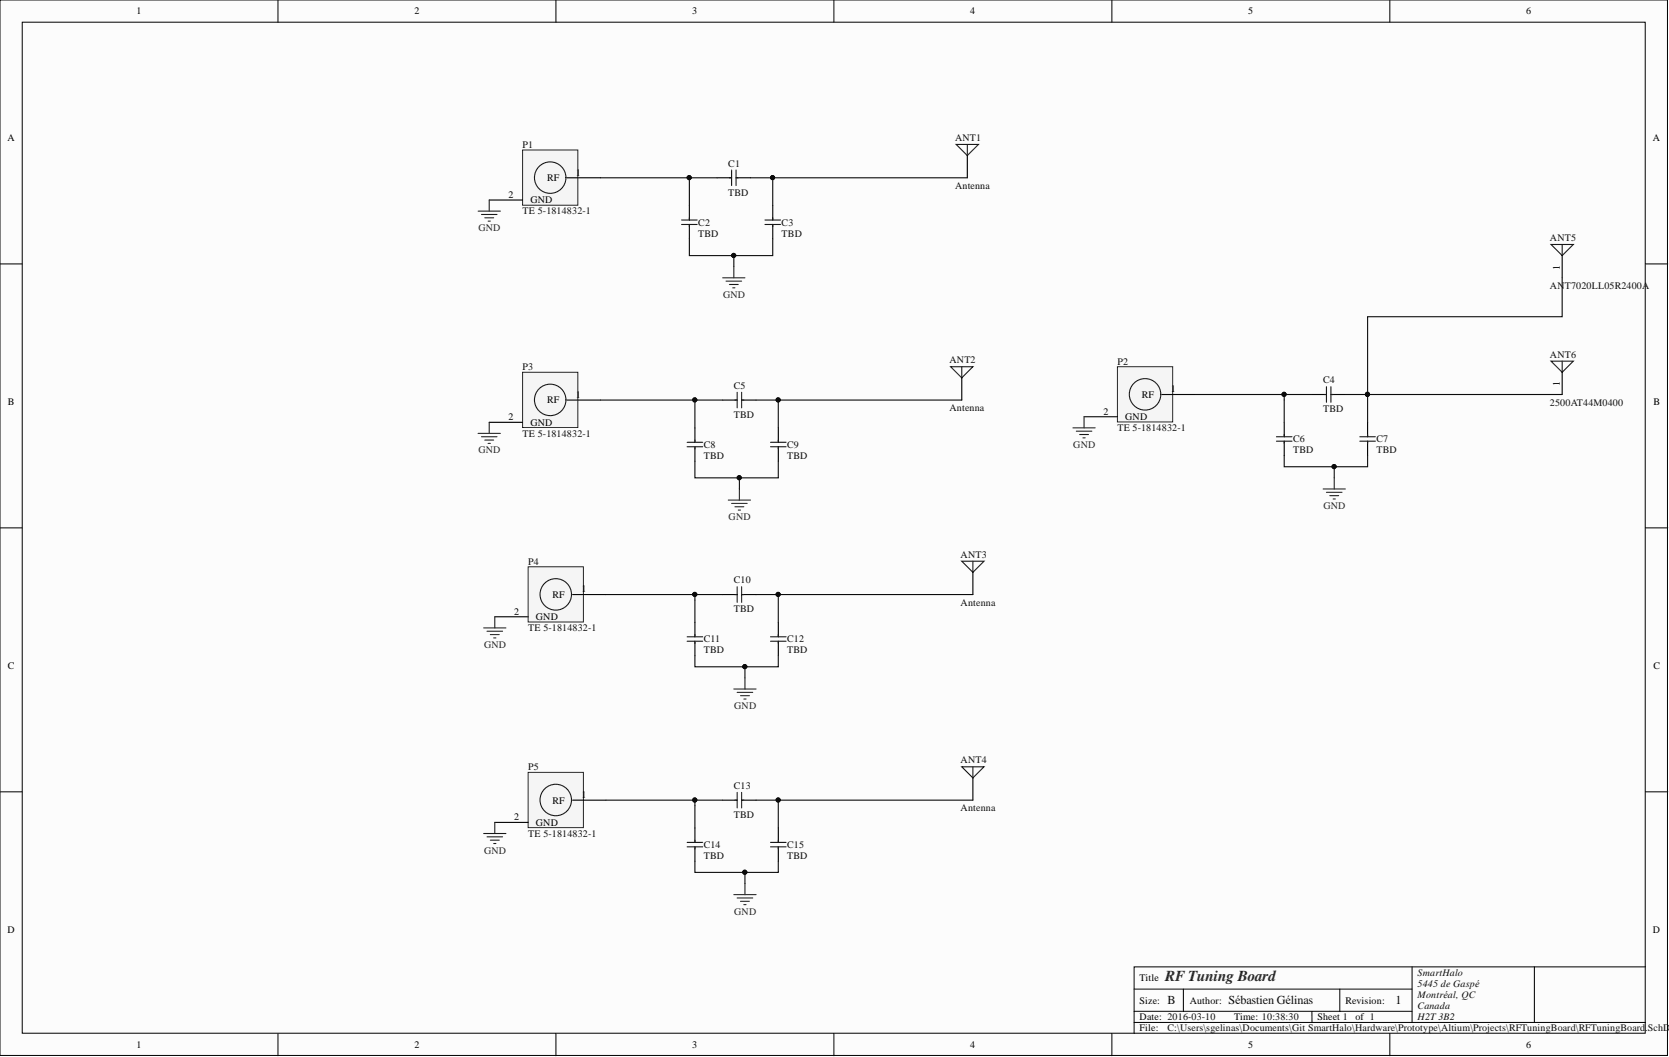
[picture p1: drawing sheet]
<svg xmlns="http://www.w3.org/2000/svg" width="381mm" height="241mm" viewBox="0 0 381 241" stroke-linecap="round" stroke-linejoin="round" font-family="sans-serif">
<defs><g id="words">
<text font-size="3.5" fill="#262626" x="266" y="224">RF Tuning Board</text>
<g font-size="2.8" fill="#0e0e0e">
<text x="266.5" y="229.3">B</text>
<text x="280.5" y="229.3">Sébastien Gélinas</text>
<text x="318.5" y="229.3">1</text>
</g>
<g font-size="2.3">
<text x="31.1" y="3.3">1</text>
<text x="94.6" y="3.3">2</text>
<text x="158" y="3.3">3</text>
<text x="221.5" y="3.3">4</text>
<text x="285" y="3.3">5</text>
<text x="348.4" y="3.3">6</text>
<text x="1.7" y="32.1">A</text>
<text x="377.3" y="32.1">A</text>
<text x="124.9" y="41.3">RF</text>
<text x="131.5" y="40.1">1</text>
<text x="116.1" y="45.2">2</text>
<text x="121.1" y="46.4">GND</text>
<text x="356.1" y="61.6" transform="rotate(-90 356.1 61.6)">1</text>
<text x="267.3" y="89.6">1</text>
<text x="356.1" y="88.2" transform="rotate(-90 356.1 88.2)">1</text>
<text x="1.8" y="92.4">B</text>
<text x="116.1" y="95.9">2</text>
<text x="124.9" y="92.1">RF</text>
<text x="131.5" y="90.8">1</text>
<text x="251.9" y="94.6">2</text>
<text x="256.9" y="95.9">GND</text>
<text x="260.7" y="90.8">RF</text>
<text x="377.4" y="92.4">B</text>
<text x="121.1" y="97.2">GND</text>
<text x="126.1" y="136.5">RF</text>
<text x="132.7" y="135.2">1</text>
<text x="117.3" y="140.3">2</text>
<text x="122.3" y="141.6">GND</text>
<text x="1.8" y="152.6">C</text>
<text x="377.4" y="152.6">C</text>
<text x="126.1" y="183.4">RF</text>
<text x="132.7" y="182.2">1</text>
<text x="117.3" y="187.2">2</text>
<text x="122.3" y="188.5">GND</text>
<text x="1.7" y="212.9">D</text>
<text x="377.3" y="212.9">D</text>
<text x="260.2" y="224">Title</text>
<text x="260.2" y="229.1">Size:</text>
<text x="260.2" y="232.9">Date: 2016-03-10</text>
<text x="271.6" y="229.1">Author:</text>
<text x="281.7" y="232.9">Time: 10:38:30</text>
<text x="300.8" y="232.9">Sheet 1</text>
<text x="307.1" y="229.1">Revision:</text>
<text x="309.4" y="232.9">of 1</text>
<text x="31.1" y="239.2">1</text>
<text x="94.6" y="239.2">2</text>
<text x="158" y="239.2">3</text>
<text x="221.5" y="239.2">4</text>
<text x="260.2" y="235.4">File:</text>
<text x="285" y="239.2">5</text>
<text x="348.4" y="239.2">6</text>
</g>
<g font-size="2.3" fill="#0e0e0e">
<text x="119.3" y="33.7">P1</text>
<text x="218" y="32.2">ANT1</text>
<text x="166.3" y="38.1">C1</text>
<text x="166.3" y="44.6">TBD</text>
<text x="218" y="43.1">Antenna</text>
<text x="119.3" y="49">TE 5-1814832-1</text>
<text x="159.4" y="51.5">C2</text>
<text x="178.4" y="51.5">C3</text>
<text x="159.4" y="54">TBD</text>
<text x="178.4" y="54">TBD</text>
<text x="353.8" y="55">ANT5</text>
<text x="353.8" y="66">AN</text>
<text x="357.2" y="66">T7020LL05R2400A</text>
<text x="216.8" y="83">ANT2</text>
<text x="255.1" y="83.2">P2</text>
<text x="353.8" y="81.7">ANT6</text>
<text x="119.3" y="84.5">P3</text>
<text x="167.5" y="88.8">C5</text>
<text x="302" y="87.5">C4</text>
<text x="167.5" y="95.4">TBD</text>
<text x="216.8" y="93.9">Antenna</text>
<text x="302" y="94.1">TBD</text>
<text x="353.8" y="92.6">2500AT44M0400</text>
<text x="119.3" y="99.7">TE 5-1814832-1</text>
<text x="255.1" y="98.4">TE 5-1814832-1</text>
<text x="295.2" y="101">C6</text>
<text x="314.2" y="101">C7</text>
<text x="160.7" y="102.2">C8</text>
<text x="160.7" y="104.8">TBD</text>
<text x="179.7" y="102.2">C9</text>
<text x="179.7" y="104.8">TBD</text>
<text x="295.2" y="103.5">TBD</text>
<text x="314.2" y="103.5">TBD</text>
<text x="120.6" y="128.9">P4</text>
<text x="219.3" y="127.4">ANT3</text>
<text x="167.5" y="133.2">C10</text>
<text x="167.5" y="139.8">TBD</text>
<text x="219.3" y="138.3">Antenna</text>
<text x="120.6" y="144.1">TE 5-1814832-1</text>
<text x="160.7" y="146.6">C11</text>
<text x="160.7" y="149.2">TBD</text>
<text x="179.7" y="146.6">C12</text>
<text x="179.7" y="149.2">TBD</text>
<text x="120.6" y="175.8">P5</text>
<text x="219.3" y="174.3">ANT4</text>
<text x="167.5" y="180.1">C13</text>
<text x="219.3" y="185.2">Antenna</text>
<text x="120.6" y="191">TE 5-1814832-1</text>
<text x="167.5" y="186.7">TBD</text>
<text x="160.7" y="193.6">C14</text>
<text x="160.7" y="196.1">TBD</text>
<text x="179.7" y="193.6">C15</text>
<text x="179.7" y="196.1">TBD</text>
<text x="323.6" y="222.8">SmartHalo</text>
<text x="323.6" y="225.3">5445 de Gaspé</text>
<text x="323.6" y="227.8">Montréal, QC</text>
<text x="323.6" y="230.4">Canada</text>
<text x="323.6" y="232.9">H2T 3B2</text>
<text x="266.5" y="235.4">C:\Users\sgelinas\Documents\Git SmartHalo\Hardware\Prototype\Altium\Projects\RFTuningBoard\RFTuningBoard</text>
<text x="375.6" y="235.4">.SchD</text>
</g>
<g font-size="2.3" fill="#262626">
<text x="109.2" y="52.8">GND</text>
<text x="165.1" y="68">GND</text>
<text x="109.2" y="103.5">GND</text>
<text x="245" y="102.2">GND</text>
<text x="166.3" y="118.7">GND</text>
<text x="302.1" y="116.2">GND</text>
<text x="110.5" y="147.9">GND</text>
<text x="167.6" y="161.9">GND</text>
<text x="110.5" y="194.8">GND</text>
<text x="167.6" y="208.8">GND</text>
</g>
</g></defs>
<g fill="#fcfcfc" stroke="#000" stroke-width=".23">
<path d="M0 0h380.7v240.9h-380.7z"/>
<path d="M5.1 5.1h370.5v230.8h-370.5z"/>
</g>
<g fill="none" stroke="#000" stroke-width=".23">
<path d="M63.5 0v5.1M126.9 0v5.1M190.4 0v5.1M253.8 0v5.1M317.3 0v5.1M0 60.3h5.1M375.7 60.3h5M0 120.5h5.1M375.7 120.5h5M0 180.8h5.1M375.7 180.8h5M63.5 235.9v5.1"/>
<path d="M126.9 235.9v5.1M190.4 235.9v5.1M253.8 235.9v5.1M258.9 225.8h63.4M258.9 233.4h116.8M258.9 230.9h63.4M270.1 225.8v5.1M299.5 230.9v2.5M305.9 225.8v5M317.3 235.9v5.1M322.3 220.7v12.7M350.3 220.7h-91.4v15.2"/>
<path d="M375.7 220.7h-25.4v12.7"/>
</g>
<g fill="none" stroke="#000" stroke-width=".25">
<path d="M220.8 35.5v5.1M157.4 46.9v3.3M157.4 51.2v3.3M163.7 40.6h3.3M168 40.6h3.3M176.4 46.9v3.3M176.4 51.2v3.3M158.6 97.7v3.3M165 91.3h3.3M169.3 91.3h3.3M177.7 97.7v3.3M158.6 102v3.3"/>
<path d="M177.7 102v3.3M165 135.7h3.3M169.3 135.7h3.3M222.1 130.7v5M158.6 142.1v3.3M158.6 146.4v3.3M177.7 142.1v3.3M177.7 146.4v3.3"/>
</g>
<g fill="none" stroke="#1c1c1c" stroke-width=".25">
<path d="M167 38.8v3.6M168 38.8v3.6M218.3 33h5.1l-2.6 2.5zM220.8 33v2.5M155.6 51.2h3.5M155.6 50.2h3.5M157.4 49.7v.5M157.4 51.2v.6M166.5 40.6h.5M168 40.6h.5M174.6 51.2h3.6M174.6 50.2h3.6"/>
<path d="M176.4 49.7v.5M176.4 51.2v.6M167.8 91.3h.5M168.3 89.6v3.5M169.3 89.6v3.5M169.3 91.3h.5M156.9 102h3.5M156.9 101h3.5M158.6 100.5v.5M158.6 102v.5M175.9 102h3.5M175.9 101h3.5"/>
<path d="M177.7 100.5v.5M177.7 102v.5M167.8 135.7h.5M168.3 134v3.5M169.3 134v3.5M169.3 135.7h.5M219.6 128.1h5l-2.5 2.6zM222.1 128.1v2.6M156.9 146.4h3.5M156.9 145.4h3.5M158.6 144.9v.5M158.6 146.4v.5"/>
<path d="M175.9 146.4h3.5M175.9 145.4h3.5M177.7 144.9v.5M177.7 146.4v.5"/>
</g>
<g fill="none" stroke="#0e0e0e" stroke-width=".25">
<path d="M157.4 54.5v3.8h10.1v2.6M163.7 40.6h-6.3v6.3M171.3 40.6h5.1v6.3M176.4 54.5v3.8h-8.9M176.4 40.6h44.4M165 91.3h-6.4v6.4M172.6 91.3h5.1v6.4M177.7 91.3h41.9M158.6 105.3v3.8h10.2v2.5M177.7 105.3v3.8h-8.9M172.6 135.7h5.1v6.4M177.7 135.7h44.4"/>
<path d="M158.6 149.7v2.5h11.5v2.6M177.7 149.7v2.5h-7.6"/>
</g>
<g fill="#0e0e0e" stroke="#0e0e0e" stroke-width=".23">
<circle cx="157.3" cy="40.5" r=".47"/>
<circle cx="176.4" cy="40.5" r=".47"/>
<circle cx="158.6" cy="91.3" r=".47"/>
<circle cx="177.6" cy="91.3" r=".47"/>
<circle cx="177.6" cy="135.7" r=".47"/>
<circle cx="167.5" cy="58.3" r=".47"/>
<circle cx="168.8" cy="109.1" r=".47"/>
<circle cx="170" cy="152.2" r=".47"/>
</g>
<g fill="none" stroke="#262626" stroke-width=".25">
<path d="M165 63.4h5.1M165.7 64.2h3.6M166.5 64.9h2M167.3 65.7h.5M167.5 60.9v2.5M166.3 114.2h5M167 114.9h3.6M167.8 115.7h2M168.5 116.4h.5M168.8 111.6v2.6M167.5 157.3h5.1M168.3 158.1h3.5"/>
<path d="M169 158.8h2.1M169.8 159.6h.5M170.1 154.8v2.5"/>
</g>
<path d="M119.3 34.2h12.6v12.7h-12.6z" fill="#f5f5f5" stroke="#262626" stroke-width=".23"/>
<circle cx="125.6" cy="40.5" r="3.6" fill="none" stroke="#1c1c1c" stroke-width=".25"/>
<path d="M111.7 45.7h7.6M129.4 40.6h7.7" fill="none" stroke="#000" stroke-width=".25"/>
<path d="M119.3 85h12.6v12.6h-12.6z" fill="#f5f5f5" stroke="#262626" stroke-width=".23"/>
<circle cx="125.6" cy="91.3" r="3.6" fill="none" stroke="#1c1c1c" stroke-width=".25"/>
<path d="M111.7 96.4h7.6M129.4 91.3h7.7" fill="none" stroke="#000" stroke-width=".25"/>
<path d="M120.6 129.4h12.6v12.6h-12.6z" fill="#f5f5f5" stroke="#262626" stroke-width=".23"/>
<g fill="none" stroke="#1c1c1c" stroke-width=".25">
<path d="M156.9 193.3h3.5M156.9 192.3h3.5M158.6 191.8v.5M158.6 193.3v.5M167.8 182.7h.5M168.3 180.9v3.5M169.3 180.9v3.5M169.3 182.7h.5M175.9 193.3h3.5M175.9 192.3h3.5M177.7 191.8v.5M177.7 193.3v.5"/>
<circle cx="126.9" cy="135.7" r="3.6"/>
</g>
<path d="M130.7 135.7h7.6M112.9 140.8h7.7M158.6 189v3.3M158.6 193.3v3.3M165 182.7h3.3M169.3 182.7h3.3M177.7 189v3.3M177.7 193.3v3.3" fill="none" stroke="#000" stroke-width=".25"/>
<path d="M137.1 40.6h20.3M137.1 91.3h21.5M138.3 135.7h20.3v6.4M158.6 135.7h6.4M158.6 196.6v2.6h11.5v2.5M172.6 182.7h5.1v6.3M177.7 196.6v2.6h-7.6M177.7 182.7h44.4" fill="none" stroke="#0e0e0e" stroke-width=".25"/>
<g fill="#0e0e0e" stroke="#0e0e0e" stroke-width=".23">
<circle cx="157.3" cy="40.5" r=".47"/>
<circle cx="158.6" cy="91.3" r=".47"/>
<circle cx="158.6" cy="135.7" r=".47"/>
<circle cx="177.6" cy="182.6" r=".47"/>
<circle cx="170" cy="199.1" r=".47"/>
</g>
<g fill="none" stroke="#262626" stroke-width=".25">
<path d="M109.1 48.2h5.1M109.9 49h3.6M110.7 49.7h2M111.4 50.5h.5M111.7 45.7v2.5M109.1 98.9h5.1M109.9 99.7h3.6M111.7 96.4v2.5M110.7 100.5h2M111.4 101.2h.5M110.4 143.3h5.1M111.2 144.1h3.5"/>
<path d="M111.9 144.9h2.1M112.7 145.6h.5M112.9 140.8v2.5M167.5 204.2h5.1M168.3 205h3.5M169 205.8h2.1M169.8 206.5h.5M170.1 201.7v2.5"/>
</g>
<path d="M120.6 176.3h12.6v12.6h-12.6z" fill="#f5f5f5" stroke="#262626" stroke-width=".23"/>
<g fill="none" stroke="#1c1c1c" stroke-width=".25">
<path d="M291.4 99.7h3.5M293.2 99.2v.5M302.3 90.1h.5M302.8 88.3v3.5M303.8 88.3v3.5M303.8 90.1h.5M310.4 99.7h3.6M312.2 99.2v.5M291.4 100.7h3.5M293.2 100.7v.5M310.4 100.7h3.6M312.2 100.7v.5"/>
<circle cx="126.9" cy="182.6" r="3.6"/>
</g>
<path d="M293.2 96.4v3.3M299.5 90.1h3.3M303.8 90.1h3.3M312.2 96.4v3.3M293.2 100.7v3.3M312.2 100.7v3.3M112.9 187.7h7.7M130.7 182.7h7.6" fill="none" stroke="#000" stroke-width=".25"/>
<path d="M307.1 90.1h5.1v6.3M312.2 90.1h44.4M293.2 104v2.6h11.4v2.5M312.2 104v2.6h-7.6M138.3 182.7h20.3v6.3M158.6 182.7h6.4" fill="none" stroke="#0e0e0e" stroke-width=".25"/>
<g fill="#0e0e0e" stroke="#0e0e0e" stroke-width=".23">
<circle cx="158.6" cy="182.6" r=".47"/>
<circle cx="312.2" cy="90" r=".47"/>
<circle cx="304.5" cy="106.5" r=".47"/>
</g>
<path d="M302 111.6h5.1M302.8 112.4h3.6M303.6 113.2h2M304.3 113.9h.5M304.6 109.1v2.5M110.4 190.3h5.1M111.2 191h3.5M111.9 191.8h2.1M112.7 192.6h.5M112.9 187.7v2.6" fill="none" stroke="#262626" stroke-width=".25"/>
<path d="M255.1 83.7h12.6v12.6h-12.6z" fill="#f5f5f5" stroke="#262626" stroke-width=".23"/>
<g fill="none" stroke="#1c1c1c" stroke-width=".25">
<path d="M354.1 55.8h5.1l-2.6 2.5zM356.6 55.8v2.5M217 83.7h5.1l-2.5 2.6zM219.6 83.7v2.6M354.1 82.5h5.1l-2.6 2.5zM356.6 82.5v2.5M219.6 175.1h5l-2.5 2.5zM222.1 175.1v2.5"/>
<circle cx="261.4" cy="90" r="3.6"/>
</g>
<path d="M356.6 58.3v5.1M219.6 86.3v5M247.5 95.1h7.6M265.2 90.1h7.7M356.6 85v5.1M222.1 177.6v5.1" fill="none" stroke="#000" stroke-width=".25"/>
<path d="M356.6 63.4v8.9h-44.4v17.8M272.9 90.1h20.3v6.3M293.2 90.1h6.3" fill="none" stroke="#0e0e0e" stroke-width=".25"/>
<g fill="#0e0e0e" stroke="#0e0e0e" stroke-width=".23">
<circle cx="293.1" cy="90" r=".47"/>
<circle cx="312.2" cy="90" r=".47"/>
</g>
<path d="M244.9 97.7h5.1M245.7 98.4h3.5M246.5 99.2h2M247.2 100h.5M247.5 95.1v2.6" fill="none" stroke="#262626" stroke-width=".25"/>
<use href="#words"/>
</svg>
